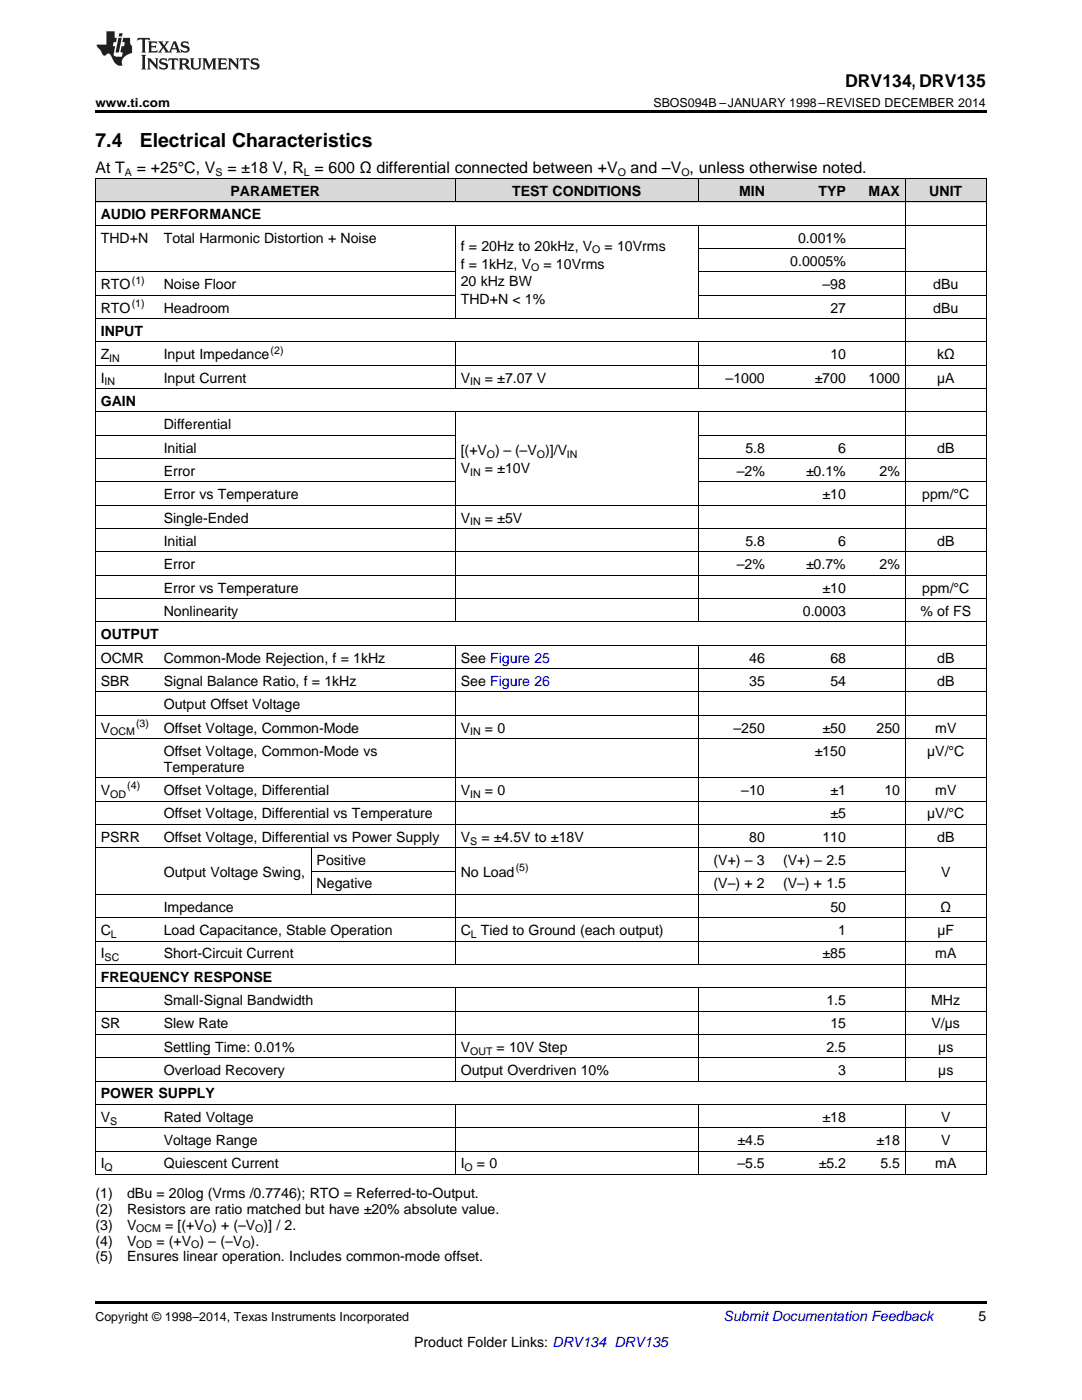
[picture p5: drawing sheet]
<svg xmlns="http://www.w3.org/2000/svg" width="216mm" height="279mm" viewBox="0 0 216 279" stroke-linecap="round" stroke-linejoin="round" font-family="sans-serif">
<defs><g id="words">
<g font-size="3.9">
<text x="19" y="29.3">7.4</text>
<text x="27.9" y="29.3">Electrical Characteristics</text>
</g>
<text font-size="3.5" x="168.6" y="17.3">DRV134, DRV135</text>
<g font-size="3.2">
<text x="19" y="34.4">At T</text>
<text x="27.3" y="34.4">= +25°C, V</text>
<text x="45.4" y="34.4">= ±18 V, R = 600 Ω differential connected between +V</text>
<text x="125.8" y="34.4">and –V , unless otherwise noted.</text>
</g>
<g font-size="2.8">
<text x="46" y="39.1">PARAMETER</text>
<text x="102.2" y="39.1">TEST CONDITIONS</text>
<text x="147.5" y="39.1">MIN</text>
<text x="163.3" y="39.1">TYP</text>
<text x="173.3" y="39.1">MAX</text>
<text x="185.4" y="39.1">UNIT</text>
<text x="20.1" y="43.7">AUDIO PERFORMANCE</text>
<text x="20.1" y="48.4">THD+N</text>
<text x="32.7" y="48.4">Total Harmonic Distortion + Noise</text>
<text x="91.9" y="50">f = 20Hz to 20kHz, V</text>
<text x="91.9" y="53.6">f = 1kHz, V</text>
<text x="108.4" y="53.6">= 10Vrms</text>
<text x="120.6" y="50">= 10Vrms</text>
<text x="157.7" y="53.1">0.0005%</text>
<text x="159.2" y="48.4">0.001%</text>
<text x="20.1" y="57.7">RTO</text>
<text x="32.7" y="57.7">Noise Floor</text>
<text x="91.9" y="57.2">20 kHz BW</text>
<text x="164.1" y="57.7">–98</text>
<text x="186.2" y="57.7">dBu</text>
<text x="20.1" y="62.4">RTO</text>
<text x="32.7" y="62.4">Headroom</text>
<text x="91.9" y="60.7">THD+N &lt; 1%</text>
<text x="165.7" y="62.4">27</text>
<text x="186.2" y="62.4">dBu</text>
<text x="20.1" y="67">INPUT</text>
<text x="20.1" y="71.7">Z</text>
<text x="32.7" y="71.7">Input Impedance</text>
<text x="165.7" y="71.7">10</text>
<text x="187" y="71.7">kΩ</text>
<text x="20.1" y="76.3">I</text>
<text x="32.7" y="76.3">Input Current</text>
<text x="91.9" y="76.3">V</text>
<text x="96.8" y="76.3">= ±7.07 V</text>
<text x="144.8" y="76.3">–1000</text>
<text x="162.6" y="76.3">±700</text>
<text x="173.3" y="76.3">1000</text>
<text x="187" y="76.3">µA</text>
<text x="20.1" y="81">GAIN</text>
<text x="32.7" y="85.7">Differential</text>
<text x="32.7" y="90.3">Initial</text>
<text x="32.7" y="95">Error</text>
<text x="91.9" y="90.8">[(+V ) – (–V )]/V</text>
<text x="91.9" y="94.4">V</text>
<text x="96.8" y="94.4">= ±10V</text>
<text x="147" y="95">–2%</text>
<text x="148.7" y="90.3">5.8</text>
<text x="160.8" y="95">±0.1%</text>
<text x="167.3" y="90.3">6</text>
<text x="175.5" y="95">2%</text>
<text x="187" y="90.3">dB</text>
<text x="32.7" y="99.6">Error vs Temperature</text>
<text x="164.1" y="99.6">±10</text>
<text x="184" y="99.6">ppm/°C</text>
<text x="32.7" y="104.3">Single-Ended</text>
<text x="91.9" y="104.3">V</text>
<text x="96.8" y="104.3">= ±5V</text>
<text x="32.7" y="108.9">Initial</text>
<text x="32.7" y="113.6">Error</text>
<text x="147" y="113.6">–2%</text>
<text x="148.7" y="108.9">5.8</text>
<text x="160.8" y="113.6">±0.7%</text>
<text x="167.3" y="108.9">6</text>
<text x="175.5" y="113.6">2%</text>
<text x="187" y="108.9">dB</text>
<text x="32.7" y="118.3">Error vs Temperature</text>
<text x="164.1" y="118.3">±10</text>
<text x="184" y="118.3">ppm/°C</text>
<text x="32.7" y="122.9">Nonlinearity</text>
<text x="160.2" y="122.9">0.0003</text>
<text x="183.7" y="122.9">% of FS</text>
<text x="20.1" y="127.6">OUTPUT</text>
<text x="20.1" y="132.2">OCMR</text>
<text x="20.1" y="136.9">SBR</text>
<text x="32.7" y="132.2">Common-Mode Rejection, f = 1kHz</text>
<text x="32.7" y="136.9">Signal Balance Ratio, f = 1kHz</text>
<text x="91.9" y="132.2">See Figure 25</text>
<text x="91.9" y="136.9">See Figure 26</text>
<text x="149.5" y="132.2">46</text>
<text x="149.5" y="136.9">35</text>
<text x="165.7" y="132.2">68</text>
<text x="165.7" y="136.9">54</text>
<text x="187" y="132.2">dB</text>
<text x="187" y="136.9">dB</text>
<text x="32.7" y="141.5">Output Offset Voltage</text>
<text x="20.1" y="146.2">V</text>
<text x="32.7" y="146.2">Offset Voltage, Common-Mode</text>
<text x="91.9" y="146.2">V</text>
<text x="96.8" y="146.2">= 0</text>
<text x="146.4" y="146.2">–250</text>
<text x="164.1" y="146.2">±50</text>
<text x="174.9" y="146.2">250</text>
<text x="186.6" y="146.2">mV</text>
<text x="32.7" y="150.8">Offset Voltage, Common-Mode vs</text>
<text x="32.7" y="154">Temperature</text>
<text x="162.6" y="150.8">±150</text>
<text x="185" y="150.8">µV/°C</text>
<text x="20.1" y="158.7">V</text>
<text x="32.7" y="158.7">Offset Voltage, Differential</text>
<text x="91.9" y="158.7">V</text>
<text x="96.8" y="158.7">= 0</text>
<text x="147.9" y="158.7">–10</text>
<text x="165.7" y="158.7">±1</text>
<text x="176.5" y="158.7">10</text>
<text x="186.6" y="158.7">mV</text>
<text x="20.1" y="168">PSRR</text>
<text x="32.7" y="163.3">Offset Voltage, Differential vs Temperature</text>
<text x="32.7" y="168">Offset Voltage, Differential vs Power Supply</text>
<text x="91.9" y="168">V</text>
<text x="96.1" y="168">= ±4.5V to ±18V</text>
<text x="149.5" y="168">80</text>
<text x="164.1" y="168">110</text>
<text x="165.7" y="163.3">±5</text>
<text x="185" y="163.3">µV/°C</text>
<text x="187" y="168">dB</text>
<text x="63.2" y="172.6">Positive</text>
<text x="142.4" y="172.6">(V+) – 3</text>
<text x="156.2" y="172.6">(V+) – 2.5</text>
<text x="32.7" y="175">Output Voltage Swing,</text>
<text x="63.2" y="177.3">Negative</text>
<text x="91.9" y="175">No Load</text>
<text x="142.4" y="177.3">(V–) + 2</text>
<text x="156.2" y="177.3">(V–) + 1.5</text>
<text x="187.8" y="175">V</text>
<text x="32.7" y="182">Impedance</text>
<text x="165.7" y="182">50</text>
<text x="187.7" y="182">Ω</text>
<text x="20.1" y="186.6">C</text>
<text x="20.1" y="191.3">I</text>
<text x="32.7" y="186.6">Load Capacitance, Stable Operation</text>
<text x="32.7" y="191.3">Short-Circuit Current</text>
<text x="91.9" y="186.6">C</text>
<text x="96" y="186.6">Tied to Ground (each output)</text>
<text x="164.1" y="191.3">±85</text>
<text x="167.3" y="186.6">1</text>
<text x="186.6" y="191.3">mA</text>
<text x="187" y="186.6">µF</text>
<text x="20.1" y="195.9">FREQUENCY RESPONSE</text>
<text x="32.7" y="200.6">Small-Signal Bandwidth</text>
<text x="164.9" y="200.6">1.5</text>
<text x="185.8" y="200.6">MHz</text>
<text x="20.1" y="205.2">SR</text>
<text x="32.7" y="205.2">Slew Rate</text>
<text x="32.7" y="209.9">Settling Time: 0.01%</text>
<text x="91.9" y="209.9">V</text>
<text x="99.1" y="209.9">= 10V Step</text>
<text x="164.9" y="209.9">2.5</text>
<text x="165.7" y="205.2">15</text>
<text x="185.9" y="205.2">V/µs</text>
<text x="187.2" y="209.9">µs</text>
<text x="32.7" y="214.6">Overload Recovery</text>
<text x="91.9" y="214.6">Output Overdriven 10%</text>
<text x="167.3" y="214.6">3</text>
<text x="187.2" y="214.6">µs</text>
<text x="20.1" y="219.2">POWER SUPPLY</text>
<text x="20.1" y="223.9">V</text>
<text x="32.7" y="223.9">Rated Voltage</text>
<text x="164.1" y="223.9">±18</text>
<text x="187.8" y="223.9">V</text>
<text x="20.1" y="233.2">I</text>
<text x="32.7" y="228.5">Voltage Range</text>
<text x="32.7" y="233.2">Quiescent Current</text>
<text x="91.9" y="233.2">I</text>
<text x="95.2" y="233.2">= 0</text>
<text x="147.1" y="233.2">–5.5</text>
<text x="147.2" y="228.5">±4.5</text>
<text x="163.4" y="233.2">±5.2</text>
<text x="174.9" y="228.5">±18</text>
<text x="175.7" y="233.2">5.5</text>
<text x="186.6" y="233.2">mA</text>
<text x="187.8" y="228.5">V</text>
<text x="19" y="239">(1)</text>
<text x="25.4" y="239">dBu = 20log (Vrms /0.7746); RTO = Referred-to-Output.</text>
<text x="19" y="242.2">(2)</text>
<text x="19" y="245.4">(3)</text>
<text x="25.4" y="242.2">Resistors are ratio matched but have ±20% absolute value.</text>
<text x="25.4" y="245.4">V</text>
<text x="32.9" y="245.4">= [(+V ) + (–V )] / 2.</text>
<text x="19" y="248.6">(4)</text>
<text x="19" y="251.7">(5)</text>
<text x="25.4" y="248.6">V</text>
<text x="25.4" y="251.7">Ensures linear operation. Includes common-mode offset.</text>
<text x="31.2" y="248.6">= (+V ) – (–V ).</text>
<text x="195.3" y="263.6">5</text>
<text x="82.6" y="268.9">Product Folder Links: DRV134 DRV135</text>
</g>
<text font-size="2.8" fill="#0000c8" x="144.4" y="263.6">Submit Documentation Feedback</text>
<g font-size="2.5">
<text x="19" y="21.4">www.ti.com</text>
<text x="130.4" y="21.4">SBOS094B –JANUARY 1998–REVISED DECEMBER 2014</text>
<text x="19" y="263.6">Copyright © 1998–2014, Texas Instruments Incorporated</text>
</g>
<g font-size="2.1">
<text x="24.9" y="35.1">A</text>
<text x="43" y="35.1">S</text>
<text x="60.6" y="35.1">L</text>
<text x="123.3" y="35.1">O</text>
<text x="136" y="35.1">O</text>
<text x="118.2" y="50.6">O</text>
<text x="26.3" y="56.6">(1)</text>
<text x="106" y="54.2">O</text>
<text x="26.3" y="61.2">(1)</text>
<text x="54" y="70.6">(2)</text>
<text x="20.9" y="76.9">IN</text>
<text x="21.8" y="72.2">IN</text>
<text x="93.8" y="76.9">IN</text>
<text x="93.8" y="95">IN</text>
<text x="97.2" y="91.4">O</text>
<text x="107.1" y="91.4">O</text>
<text x="113.1" y="91.4">IN</text>
<text x="93.8" y="104.8">IN</text>
<text x="22" y="146.8">OCM</text>
<text x="27.2" y="145.1">(3)</text>
<text x="93.8" y="146.8">IN</text>
<text x="22" y="159.2">OD</text>
<text x="25.4" y="157.6">(4)</text>
<text x="93.8" y="159.2">IN</text>
<text x="93.8" y="168.6">S</text>
<text x="102.9" y="173.8">(5)</text>
<text x="20.9" y="191.8">SC</text>
<text x="22.1" y="187.2">L</text>
<text x="93.9" y="187.2">L</text>
<text x="93.8" y="210.5">OUT</text>
<text x="22" y="224.4">S</text>
<text x="20.9" y="233.8">Q</text>
<text x="92.7" y="233.8">O</text>
<text x="27.2" y="246">OCM</text>
<text x="40.7" y="246">O</text>
<text x="50.9" y="246">O</text>
<text x="27.2" y="249.1">OD</text>
<text x="38.2" y="249.1">O</text>
<text x="48.4" y="249.1">O</text>
</g>
</g></defs>
<g fill="#d8d8d8">
<path d="M19 35.7h12.6v4.7h-12.6z"/>
<path d="M31.6 35.7h1.8v4.7h-1.8z"/>
<path d="M33.4 35.7h28.7v4.7h-28.7z"/>
<path d="M62.1 35.7h28.8v4.7h-28.8z"/>
<path d="M90.9 35.7h48.4v4.7h-48.4z"/>
<path d="M139.3 35.7h14.4v4.7h-14.4z"/>
<path d="M153.7 35.7h16.2v4.7h-16.2z"/>
<path d="M169.9 35.7h10.8v4.7h-10.8z"/>
<path d="M180.7 35.7h16.1v4.7h-16.1z"/>
</g>
<path d="M19 22h177.8v.5h-177.8zM19 259.7h177.8v.5h-177.8z" fill="#000"/>
<g fill="none" stroke="#000" stroke-width=".2">
<path d="M19 35.6h177.8M19.1 35.7v198.8M90.8 35.7v4.7M139.3 35.7v4.7M180.6 35.7v180.1M196.8 35.7v198.8M19 58.9h71.8M19 54.3h71.8M19 45h177.8M19 40.3h177.8M90.8 45v18.6M139.3 45v18.6"/>
<path d="M139.3 58.9h57.5M139.3 54.3h57.5M139.3 49.6h41.4M19 77.6h177.8M19 72.9h177.8M19 68.2h177.8M19 63.6h177.8M90.8 68.3v9.3M139.3 68.3v9.3M19 96.2h71.8M19 91.5h71.8M19 86.9h71.8"/>
<path d="M19 82.2h177.8M90.8 82.2v42M139.3 82.2v42M139.3 96.2h57.5M139.3 91.5h57.5M139.3 86.9h57.5M19 119.5h177.8M19 114.8h177.8M19 110.2h177.8M19 105.5h177.8M19 100.8h177.8M19 138.1h177.8"/>
<path d="M19 133.4h177.8M19 128.8h177.8M19 124.1h177.8M90.8 128.8v63.7M139.3 128.8v63.7M19 159.9h177.8M19 155.2h177.8M19 147.4h177.8M19 142.8h177.8M19 178.5h177.8M19 169.2h177.8M19 164.6h177.8"/>
<path d="M62.1 169.2v9.4M62.1 173.9h28.7M139.3 173.9h41.4M19 197.1h177.8M19 192.5h177.8M19 187.8h177.8M19 183.2h177.8M90.8 197.2v18.6M139.3 197.2v18.6M19 215.8h177.8M19 211.1h177.8M19 206.5h177.8"/>
<path d="M19 201.8h177.8M19 234.4h177.8M19 229.7h177.8M19 225.1h177.8M19 220.4h177.8M90.8 220.5v14M139.3 220.5v14M180.6 220.5v14"/>
</g>
<g fill="#231f20">
<path d="M27.5 7.6l-.1 .5 .4-.2h.6v.1v2.1l-.2 .4h1l-.3-.4v-2.1l.1-.1h.5l.5 .2-.2-.5zM29.5 8.3l.2 .3v1.5l-.2 .4h1.8l.2-.6a1.04 1.04 0 0 1-1.3 .2v-.7h.6l.3 .2v-.6l-.3 .2h-.6v-.6l.8-.1 .4 .3-.2-.5zM31.5 8.3l.9 1.1-.9 1.1h.8l-.2-.2 .5-.7 .4 .7-.2 .2h1.5l-.1-.2 .1-.4h.9l.1 .4-.2 .2h1l-.3-.3-.7-1.9h-.5l-.9 2-.8-1 .9-1h-.8l.1 .3-.3 .5-.4-.6 .2-.2zM34.7 8.6l.4 1h-.7zM36.3 8.4a.63 .63 0 0 0-.2 .7 .63 .63 0 0 0 .6 .4l.6 .2 .1 .2a.75 .75 0 0 1-.7 .4 .75 .75 0 0 1-.6-.5l.1 .7 .1-.1a1.11 1.11 0 0 0 1.5-.6 1.13 1.13 0 0 0-1.2-.8l-.1-.4a1.04 1.04 0 0 1 1.2 .2l-.2-.5-.1 .1-.5-.2zM28.2 10.9l.2 .4v2.2l-.2 .4h1l-.3-.4v-2.2l.3-.4zM29.3 11.6l.3 .4v1.5l-.3 .4h.8l-.2-.4v-1.3l1.5 1.7v-1.9l.2-.4h-.7l.2 .4v.9l-1.1-1.3zM32 11.8a.62 .62 0 0 0-.2 .7 .62 .62 0 0 0 .6 .4l.6 .1 .1 .3a.76 .76 0 0 1-.7 .3 .76 .76 0 0 1-.6-.4l.1 .7 .1-.1a1.11 1.11 0 0 0 1.5-.6 1.13 1.13 0 0 0-1.2-.8l-.1-.4a1.04 1.04 0 0 1 1.2 .2l-.2-.6-.1 .1-.5-.1zM33.7 11.6l-.2 .6a.61 .61 0 0 1 .8-.3v1.6l-.2 .4h.9l-.2-.4v-1.6a.63 .63 0 0 1 .8 .3l-.2-.6zM35.6 11.6l.3 .4v1.5l-.3 .4h1l-.2-.2v-.8l.5 .2a.76 .76 0 0 0 1.2 .7l-1-1a.58 .58 0 0 0 .6-.5 .58 .58 0 0 0-.5-.6zM36.4 11.9h.1a.45 .45 0 0 1 .5 .1 .45 .45 0 0 1 .1 .5l-.7 .2zM37.9 11.6l.2 .2a2.17 2.17 0 0 0 .3 1.9 .99 .99 0 0 0 1.6-.6v-1.1l.2-.4h-.7l.2 .2a1.92 1.92 0 0 1-.2 1.8 .6 .6 0 0 1-.9-.5v-1.1l.2-.4zM40.4 11.6l.2 .4v1.5l-.2 .4h.7l-.2-.4v-1.4l.8 1.8 .8-1.8v1.4l-.2 .4h.9l-.2-.4v-1.5l.2-.4h-.8l-.6 1.5-.6-1.5zM43.4 11.6l.2 .4v1.5l-.2 .4h1.8l.2-.6a1.04 1.04 0 0 1-1.3 .1v-.6h.5l.4 .2v-.6l-.4 .2h-.5v-.7h.8l.3 .3-.1-.6zM45.5 11.6l.2 .4v1.5l-.2 .4h.7l-.2-.4v-1.3l1.5 1.7v-1.9l.2-.4h-.7l.2 .4v.9l-1.1-1.3zM47.9 11.6l-.1 .6a.61 .61 0 0 1 .8-.3v1.6l-.3 .4h1l-.3-.4 .1-1.6a.63 .63 0 0 1 .7 .3l-.1-.6zM50.2 11.8a.62 .62 0 0 0-.2 .7 .62 .62 0 0 0 .6 .4l.6 .1 .2 .3a.76 .76 0 0 1-.8 .3 .76 .76 0 0 1-.6-.4l.1 .7 .2-.1a1.11 1.11 0 0 0 1.5-.6 1.13 1.13 0 0 0-1.3-.8l-.1-.4a1.04 1.04 0 0 1 1.2 .2l-.1-.6-.2 .1-.5-.1z"/>
<path d="M21.2 6.3v2.6h-1.9l.1 .4 .7 .9a.91 .91 0 0 0 1 .8 .56 .56 0 0 1 .5-.3 .56 .56 0 0 1 .5 .3l.4 .8a1.53 1.53 0 0 0 1.9 1.2 1.54 1.54 0 0 1 1-2.1l.9-.3v-1.4a1.52 1.52 0 0 1-.3-1.6h-1.4l-.2 .8h.5l-.2 .8h-.4l-.2 1v.2l.4 .1-.2 .8a1.93 1.93 0 0 1-1.6-.3l.3-1.8h-.5l.2-.8h.4l.2-.8h-.4v-1.3zM23.6 7.6l-.6 2.9h.7l.6-2.9zM23.8 6.6l-.1 .7h.6l.2-.7z"/>
</g>
<use href="#words"/>
</svg>
